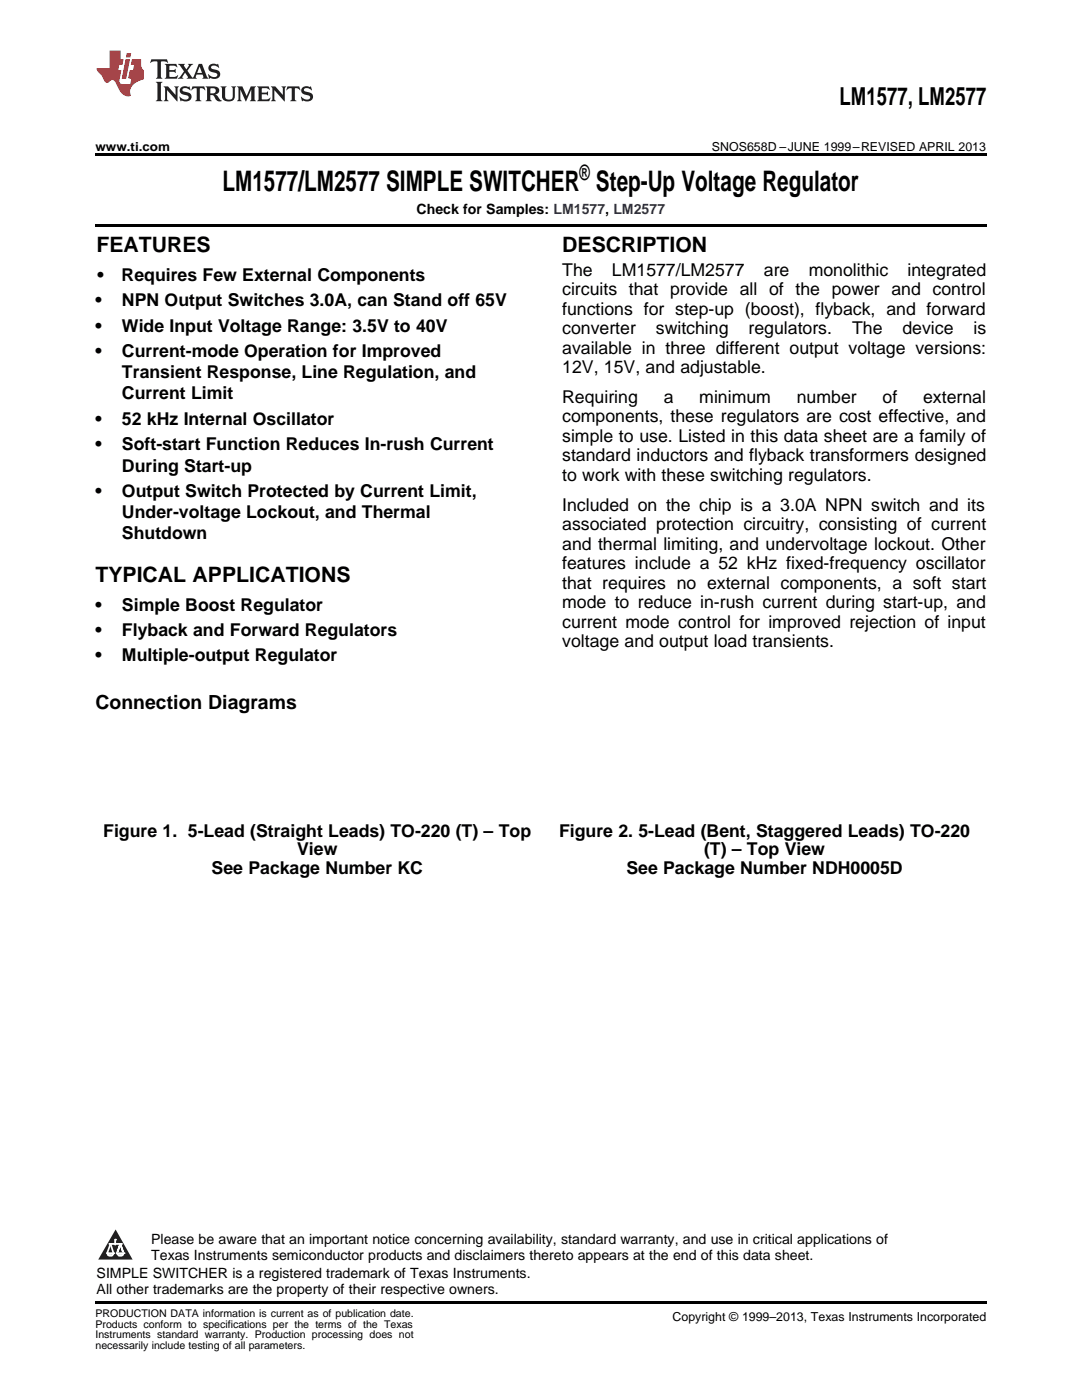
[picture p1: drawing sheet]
<svg xmlns="http://www.w3.org/2000/svg" width="216mm" height="279mm" viewBox="0 0 216 279" stroke-linecap="round" stroke-linejoin="round" font-family="sans-serif">
<defs><g id="words">
<text font-size="5.6" x="44.4" y="38.1">LM1577/LM2577 SIMPLE SWITCHER Step-Up Voltage Regulator</text>
<text font-size="4.9" x="167.5" y="21">LM1577, LM2577</text>
<g font-size="4.2">
<text x="115.6" y="35.8">®</text>
<text x="19.2" y="50.3">FEATURES</text>
<text x="112.2" y="50.3">DESCRIPTION</text>
<text x="19" y="116.1">TYPICAL APPLICATIONS</text>
</g>
<text font-size="3.9" x="19" y="141.5">Connection Diagrams</text>
<g font-size="3.5">
<text x="19.4" y="56">•</text>
<text x="24.3" y="56">Requires Few External Components</text>
<text x="112.2" y="55">The</text>
<text x="112.2" y="58.9">circuits that provide all of the power and control</text>
<text x="122.1" y="55">LM1577/LM2577</text>
<text x="152.4" y="55">are</text>
<text x="161.4" y="55">monolithic</text>
<text x="181.1" y="55">integrated</text>
<text x="19" y="61.1">•</text>
<text x="24.3" y="61.1">NPN Output Switches 3.0A, can Stand off 65V</text>
<text x="112.2" y="62.8">functions for step-up (boost), flyback, and forward</text>
<text x="19" y="66.2">•</text>
<text x="19" y="71.3">•</text>
<text x="24.3" y="66.2">Wide Input Voltage Range: 3.5V to 40V</text>
<text x="24.3" y="71.3">Current-mode Operation for Improved</text>
<text x="112.2" y="66.7">converter</text>
<text x="112.2" y="70.6">available in three different output voltage versions:</text>
<text x="130.9" y="66.7">switching</text>
<text x="149.4" y="66.7">regulators.</text>
<text x="170" y="66.7">The</text>
<text x="180.1" y="66.7">device</text>
<text x="194.3" y="66.7">is</text>
<text x="24.3" y="75.5">Transient Response, Line Regulation, and</text>
<text x="112.2" y="74.4">12V, 15V, and adjustable.</text>
<text x="24.3" y="79.7">Current Limit</text>
<text x="112.2" y="80.4">Requiring</text>
<text x="132.4" y="80.4">a</text>
<text x="139.5" y="80.4">minimum</text>
<text x="159" y="80.4">number</text>
<text x="176.1" y="80.4">of</text>
<text x="184.2" y="80.4">external</text>
<text x="19" y="84.8">•</text>
<text x="19" y="89.9">•</text>
<text x="24.3" y="84.8">52 kHz Internal Oscillator</text>
<text x="24.3" y="89.9">Soft-start Function Reduces In-rush Current</text>
<text x="112.2" y="84.3">components, these regulators are cost effective, and</text>
<text x="112.2" y="88.2">simple to use. Listed in this data sheet are a family of</text>
<text x="24.3" y="94.1">During Start-up</text>
<text x="112.2" y="92.1">standard inductors and flyback transformers designed</text>
<text x="112.2" y="96">to work with these switching regulators.</text>
<text x="19" y="99.2">•</text>
<text x="24.3" y="99.2">Output Switch Protected by Current Limit,</text>
<text x="112.2" y="102">Included on the chip is a 3.0A NPN switch and its</text>
<text x="24.3" y="103.4">Under-voltage Lockout, and Thermal</text>
<text x="24.3" y="107.7">Shutdown</text>
<text x="112.2" y="105.8">associated protection circuitry, consisting of current</text>
<text x="112.2" y="109.7">and thermal limiting, and undervoltage lockout. Other</text>
<text x="112.2" y="113.6">features include a 52 kHz fixed-frequency oscillator</text>
<text x="112.2" y="117.5">that requires no external components, a soft start</text>
<text x="19" y="121.8">•</text>
<text x="24.3" y="121.8">Simple Boost Regulator</text>
<text x="112.2" y="121.4">mode to reduce in-rush current during start-up, and</text>
<text x="112.2" y="125.2">current mode control for improved rejection of input</text>
<text x="19" y="126.9">•</text>
<text x="24.3" y="126.9">Flyback and Forward Regulators</text>
<text x="112.2" y="129.1">voltage and output load transients.</text>
<text x="19" y="132">•</text>
<text x="24.3" y="132">Multiple-output Regulator</text>
<text x="20.6" y="167.1">Figure 1. 5-Lead (Straight Leads) TO-220 (T) – Top</text>
<text x="111.5" y="167.1">Figure 2. 5-Lead (Bent, Staggered Leads) TO-220</text>
<text x="59.3" y="170.6">View</text>
<text x="140.5" y="170.6">(T) – Top View</text>
<text x="42.2" y="174.4">See Package Number KC</text>
<text x="125" y="174.4">See Package Number NDH0005D</text>
</g>
<g font-size="2.8">
<text x="83.1" y="42.7">Check for Samples: LM1577, LM2577</text>
<text x="30.2" y="248.4">Please be aware that an important notice concerning availability, standard warranty, and use in critical applications of</text>
<text x="30.2" y="251.5">Texas Instruments semiconductor products and disclaimers thereto appears at the end of this data sheet.</text>
<text x="19.3" y="255.1">SIMPLE SWITCHER is a registered trademark of Texas Instruments.</text>
<text x="19.3" y="258.2">All other trademarks are the property of their respective owners.</text>
</g>
<g font-size="2.5">
<text x="19" y="30.1">www.ti.com</text>
<text x="142.1" y="30.1">SNOS658D –JUNE 1999–REVISED APRIL 2013</text>
<text x="134.2" y="263.6">Copyright © 1999–2013, Texas Instruments Incorporated</text>
</g>
<g font-size="2.1">
<text x="19" y="262.9">PRODUCTION DATA information is current as of publication date.</text>
<text x="19" y="265">Products conform to specifications per the terms of the Texas</text>
<text x="19" y="267.1">Instruments standard warranty. Production processing does not</text>
<text x="19" y="269.2">necessarily include testing of all parameters.</text>
</g>
<g font-size=".4" fill="#fff">
<text x="19" y="50.2">1</text>
<text x="19" y="255.1">2</text>
<text x="19" y="258.2">3</text>
</g>
</g></defs>
<path d="M19 259.7h177.8v.5h-177.8z" fill="#000"/>
<path d="M23.1 245.4l3.4 6h-6.9z" fill="#231f20"/>
<path d="M21.4 250.1h1.2l-.3 .5h-.3a.55 .55 0 0 1-.6-.5z" fill-rule="evenodd" fill="#fff"/>
<path d="M21.4 250.1h1.2l-.3 .5h-.3a.55 .55 0 0 1-.6-.5z" fill="none" stroke="#231f20" stroke-width=".34"/>
<path d="M21.4 250.1l1.2 .1-.3 .4h-.5z" fill="none" stroke="#fff" stroke-width=".34"/>
<path d="M23 248.3h.1" fill="none" stroke="#fff" stroke-width=".34"/>
<path d="M23 247.4v.9z" fill="#fff"/>
<path d="M23 247.4v.9z" fill="none" stroke="#fff" stroke-width=".34"/>
<circle cx="23" cy="247.4" r=".17" fill="#fff"/>
<path d="M21.9 248.2h.1" fill="none" stroke="#fff" stroke-width=".34"/>
<path d="M21.9 248.2h2.3z" fill="#fff"/>
<path d="M21.9 248.2h2.3z" fill="none" stroke="#fff" stroke-width=".34"/>
<circle cx="24.2" cy="248.2" r=".17" fill="#fff"/>
<path d="M23.3 250.1h.1" fill="none" stroke="#fff" stroke-width=".34"/>
<path d="M24 248.2l-.7 1.9z" fill="#fff"/>
<path d="M24 248.2l-.7 1.9z" fill="none" stroke="#fff" stroke-width=".34"/>
<path d="M24 248.2l.7 1.9z" fill="#fff"/>
<path d="M24 248.2l.7 1.9z" fill="none" stroke="#fff" stroke-width=".34"/>
<path d="M24.6 250.1h.1" fill="none" stroke="#fff" stroke-width=".34"/>
<circle cx="21.4" cy="250.1" r=".17" fill="#fff"/>
<path d="M22.1 248.2l-.7 1.9z" fill="#fff"/>
<path d="M22.1 248.2l-.7 1.9z" fill="none" stroke="#fff" stroke-width=".34"/>
<path d="M22.1 248.2l.5 1.9z" fill="#fff"/>
<path d="M22.1 248.2l.5 1.9z" fill="none" stroke="#fff" stroke-width=".34"/>
<circle cx="22.6" cy="250.1" r=".17" fill="#fff"/>
<path d="M23.4 250.1h1.3a.65 .65 0 0 1-.7 .5 .65 .65 0 0 1-.6-.5z" fill-rule="evenodd" fill="#fff"/>
<path d="M23.4 250.1h1.3a.65 .65 0 0 1-.7 .5 .65 .65 0 0 1-.6-.5z" fill="none" stroke="#231f20" stroke-width=".34"/>
<path d="M23.4 250.1h1.3l-.4 .5h-.6z" fill="none" stroke="#fff" stroke-width=".34"/>
<path d="M23.3 250.1h.1" fill="none" stroke="#fff" stroke-width=".34"/>
<circle cx="24.7" cy="250.1" r=".17" fill="#fff"/>
<path d="M19 30.6h177.8v.5h-177.8zM19 44.7h177.8v.5h-177.8z" fill="#000"/>
<path d="M30.2 11.8l-.2 .8a1.31 1.31 0 0 1 1.4-.3v2.9l-.3 .5h1.3l-.3-.5v-2.7l.3-.3a1.09 1.09 0 0 1 1.1 .4l-.2-.8zM32.9 12.8l.3 .4v2l-.3 .5h2.4l.2-.7a1.48 1.48 0 0 1-1.7 .3v-1l1 .1 .2 .2v-.9l-.2 .3h-1v-.7l.2-.2a1.73 1.73 0 0 1 1.4 .3l-.2-.6zM35.5 12.8l1.2 1.4-.7 1-.5 .5h1.1l-.2-.3 .5-.9 .6 .9-.2 .3h2l-.3-.3 .2-.5h1.2l.2 .5-.2 .3h1.2l-.3-.4-1-2.5h-.6l-1.3 2.7-1-1.4 1.1-1.3h-1l.2 .2-.5 .9-.5-.9 .2-.2zM39.8 13.3l.5 1.3h-1zM41.9 12.9a.83 .83 0 0 0-.3 1 .83 .83 0 0 0 .8 .5l.8 .2 .2 .3a1 1 0 0 1-1 .5 1 1 0 0 1-.8-.6l.1 .9 .2-.1a1.65 1.65 0 0 0 2-.5 .89 .89 0 0 0-.8-1.2l-.8-.2-.2-.3a.91 .91 0 0 1 1.6 .2l-.2-.8h-.4a1.34 1.34 0 0 0-1.2 .1zM31.1 16.3l.3 .5v2.9l-.3 .5h1.3l-.3-.5v-2.9l.3-.5zM32.7 17.2l.2 .5v2l-.2 .5h.9l-.3-.5 .1-1.7 2 2.2v-2.5l.3-.5h-.9l.2 .3v1.4l-1.5-1.7zM36.2 17.4a.83 .83 0 0 0-.3 .9 .83 .83 0 0 0 .8 .6l.8 .2 .2 .3a1 1 0 0 1-1 .5 1 1 0 0 1-.8-.6l.1 .9 .2-.1a1.66 1.66 0 0 0 2-.5 .89 .89 0 0 0-.9-1.2l-.7-.2-.2-.3a.91 .91 0 0 1 1.6 .2l-.2-.9-.4 .1a1.36 1.36 0 0 0-1.2 .1zM38.4 17.2l-.2 .9a.61 .61 0 0 1 1.1-.3v1.9l-.4 .5h1.3l-.3-.5v-1.9l.2-.2a.81 .81 0 0 1 .8 .5l-.1-.9zM41 17.2l.3 .5v2l-.3 .5h1.3l-.3-.3v-.9a.72 .72 0 0 1 .9 .6 .85 .85 0 0 0 1.4 .5l-.5-.3-.5-.7-.3-.3a.78 .78 0 0 0 .7-.7 .78 .78 0 0 0-.7-.8zM42 17.7l.2-.1a.6 .6 0 0 1 .7 .1 .6 .6 0 0 1 .1 .7l-.2 .2h-.8zM44 17.2l.3 .3a3.4 3.4 0 0 0 .3 2.4 1.57 1.57 0 0 0 2.2-.3l.1-2.1 .2-.3h-1l.3 .5v1.5a.76 .76 0 0 1-.7 .7 .76 .76 0 0 1-.8-.7v-1.5l.3-.5zM47.3 17.2l.3 .5v2l-.3 .5h.9l-.2-.5v-1.8l1 2.3 1.1-2.3v1.8l-.2 .5h1.2l-.3-.5v-2l.3-.5h-1.1l-.8 2-.8-2zM51.3 17.2l.3 .5v2l-.3 .5h2.4l.2-.7a1.49 1.49 0 0 1-1.6 .3l-.1-1h1l.3 .3v-.9l-.3 .3h-1v-.7l.3-.2a1.73 1.73 0 0 1 1.4 .3l-.3-.7zM54.1 17.2l.3 .5v2l-.3 .5h1l-.4-.5 .1-1.7 2 2.2v-2.5l.3-.5h-.9l.2 .3v1.4l-1.5-1.7zM57.4 17.2l-.2 .9a.8 .8 0 0 1 1-.5v2.1l-.3 .5h1.3l-.4-.5v-1.9l.2-.2a.81 .81 0 0 1 .9 .5l-.2-.9zM60.4 17.4a.83 .83 0 0 0-.3 .9 .83 .83 0 0 0 .8 .6l.8 .2 .2 .3a1 1 0 0 1-1 .5 1 1 0 0 1-.8-.6l.2 .9 .1-.1a1.66 1.66 0 0 0 2-.5 .89 .89 0 0 0-.8-1.2l-.8-.2-.2-.3a.91 .91 0 0 1 1.6 .2l-.2-.9-.3 .1a1.35 1.35 0 0 0-1.3 .1z" fill="#231f20"/>
<path d="M21.9 10.1v3.5h-2.6a2.13 2.13 0 0 0 .9 1.4l.4 .6a.94 .94 0 0 0 1.1 .9 .75 .75 0 0 1 .6-.5 .75 .75 0 0 1 .7 .4l.5 1a2.1 2.1 0 0 0 2.6 1.7 2.2 2.2 0 0 1 1.7-3l.9-.3v-1.8a1.16 1.16 0 0 1-.5-1v-1.2h-1.9l-.2 1.2h.7l-.3 1h-.6l-.3 1.3v.3l.6 .1-.2 1.1h-.9a.93 .93 0 0 1-1.3-.8l.4-2h-.6l.2-1h.6l.3-1.2h-.6v-1.7zM25.1 11.8l-.8 3.9h.9l.7-3.9zM25.3 10.6l-.2 .9h.9l.2-.9z" fill="#ee1d23"/>
<use href="#words"/>
</svg>
